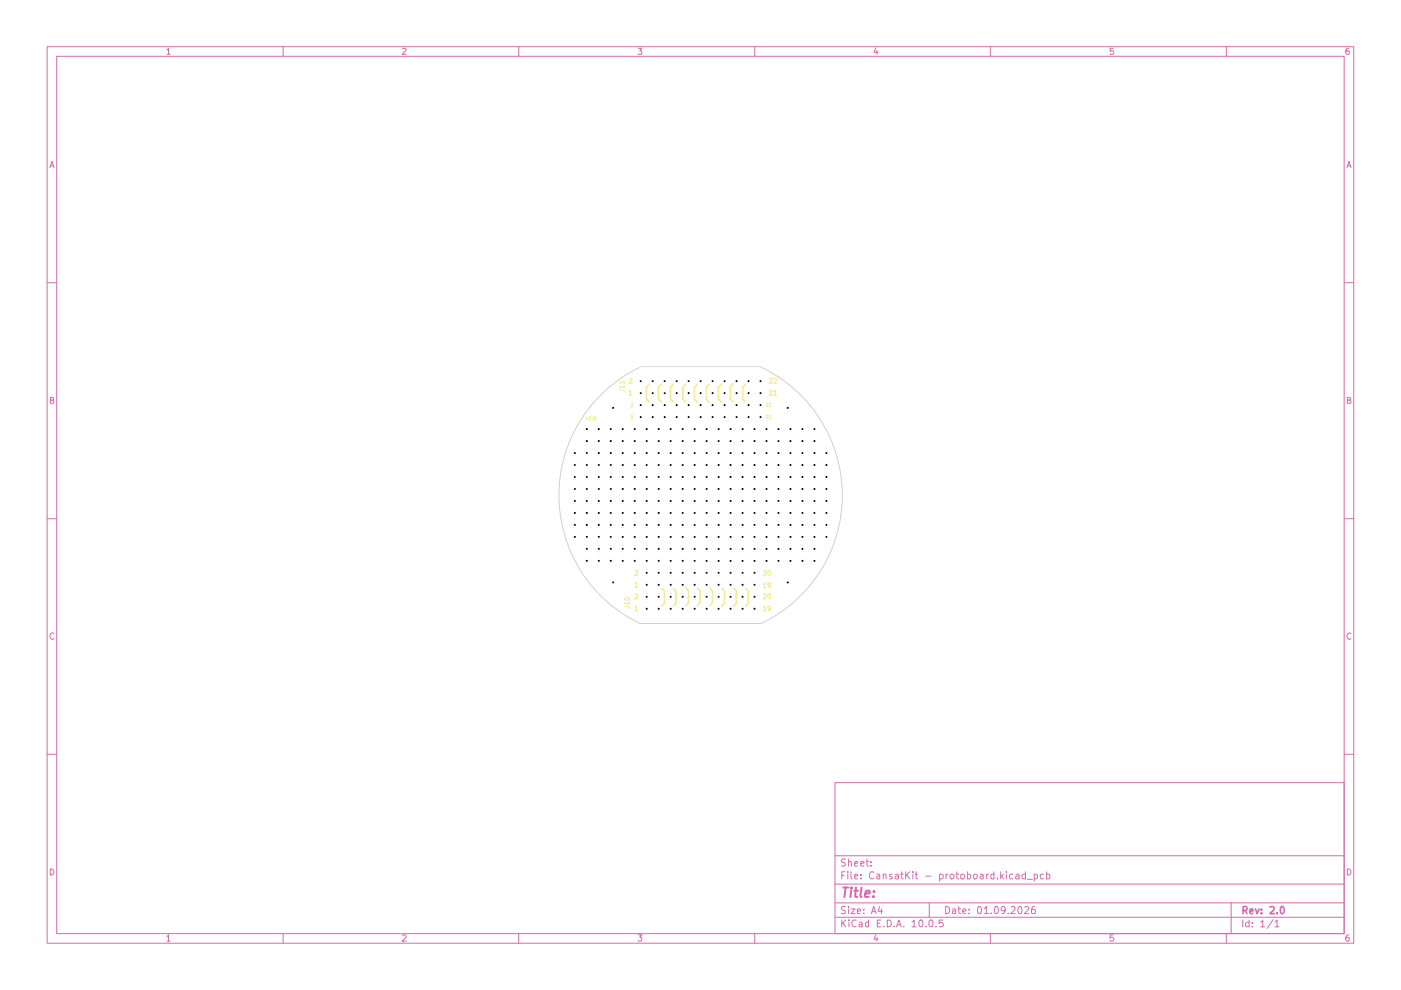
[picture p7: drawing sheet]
<svg xmlns="http://www.w3.org/2000/svg" width="297mm" height="210mm" viewBox="0 0 297 210" stroke-linecap="round" stroke-linejoin="round" font-family="sans-serif">
<g fill="none" stroke="#d56bad" stroke-width=".21">
<path d="M10 9.9h277v190.1h-277zM12 11.9h273v186.1h-273zM35.4 10.6l.3-.4v1.3M35.4 11.5h.7M60 9.9v2M85.3 10.3l.6-.1 .2 .4-.8 .9h.8M110 9.9v2M135.3 10.2h.8l-.5 .6h.5v.6h-.8M160 9.9v2M185.7 10.2l-.4 .9h.9M185.9 10.7v.8M210 9.9v2"/>
<path d="M236.1 10.2h-.7v.6h.6l.1 .2-.1 .5-.6-.1M260 9.9v2M286 10.2l-.5 .1-.2 .5 .1 .6 .6 .1v-.7h-.5l-.2 .2M10.6 35.6l.4-1.4 .4 1.4M10.7 35.1h.6M285.6 35.6l.4-1.4 .4 1.4M285.7 35.1h.6M10 59.9h2M285 59.9h2M10.7 84.8h.6v-.5l-.6-.1v1.3h.6l.1-.4-.3-.3M285.7 84.8h.6v-.5l-.6-.1v1.3h.6l.1-.4-.3-.3M10 110h2"/>
<path d="M285 110h2M11.4 134.4a.57 .57 0 0 0-.8 0 .57 .57 0 0 0 .1 .8l.3 .4 .4-.2M286.4 134.4a.57 .57 0 0 0-.8 0 .57 .57 0 0 0 .1 .8l.3 .4 .4-.2M10 159.9h2M285 159.9h2M177 165.9h108v32.1h-108zM10.7 184.2a.71 .71 0 0 1 .7 .5 .71 .71 0 0 1-.2 .8h-.5zM35.4 198.6l.3-.4v1.4M35.4 199.6h.7M60 198v2M85.3 198.4l.2-.2h.4l.2 .4-.8 1h.8M110 198v2"/>
<path d="M135.3 198.2h.8l-.5 .5 .5 .2v.5l-.3 .2h-.3l-.2-.2M160 198v2M177 194.5h108M177 191.4h108M177 187.5h108M177 181.4h108M178.5 195.1v1.4M178.5 185.6h.5M178.6 195.7l.7 .8M179.2 184.8h-.7v1.6M179.2 192.3l-.6-.1-.2 .3 .2 .5 .6 .1v.5h-.8M179.2 182.2l-.6-.1-.2 .4 .2 .4h.4l.2 .1v.4l-.2 .2h-.6"/>
<path d="M179.3 195.1l-.8 .8M179.7 184.8v.2M179.7 185.3v1.1M179.9 192.2v.2M179.9 182.8l.2-.2 .3 .1 .1 .9M179.9 182.1v1.5M179.9 192.7v1M180 195.1v.1M180 195.5v1M180.4 192.7h.9l-.9 1h.9M180.4 184.8v1.3l.3 .3M181.2 185.8l.7-.1-.2-.4-.4 .1-.1 .7 .2 .3 .4-.1"/>
<path d="M181.2 183.1l.7-.1-.2-.4-.4 .1-.1 .7 .2 .2h.4M181.5 195.2l-.6-.1a.74 .74 0 0 0-.3 .9 .74 .74 0 0 0 .9 .4M181.8 193.2l.7-.1-.2-.4-.5 .1v.8h.6M182.2 195.6h.5l.1 .9M182.5 183.1l.7-.1-.1-.3-.4-.1-.2 .3v.7h.6M182.5 186.2v.2M182.5 185.4v.2M182.8 195.9l-.6 .1-.1 .2 .2 .3 .5-.1M183.1 193.6v.1M183.1 192.8v.2M183.6 182.6h.5M183.8 182.1v1.3l.3 .2"/>
<path d="M184.1 195.6l-.4-.1-.2 .3 .1 .6h.5M184.1 195.1v1.4M184.7 183.5v.1M184.7 182.7v.2M184.7 193.7l.6-1.5 .5 1.5M184.9 193.3h.7M185.3 185l-.1-.1a.5 .5 0 0 0-.8 .3 .67 .67 0 0 0 0 .8 .67 .67 0 0 0 .9 .2M185.7 198.2l-.4 .9h.9M185.9 185.4h.5l.1 1M185.9 198.7v.9M186 195.7h.5M186.5 192.2l-.3 1h.9"/>
<path d="M186.5 185.7l-.5 .1-.2 .2 .2 .4 .5-.1M186.8 195.1h-.8v1.4h.8M186.9 192.7v1M187.3 185.5l.2-.2 .3 .1 .1 1M187.3 185.3v1.1M187.4 196.4v.1M188.1 195.1h.5a.78 .78 0 0 1 .4 .9 .78 .78 0 0 1-.9 .5zM189.1 185.4l-.4-.1-.1 .3 .1 .2 .4 .1v.4h-.5M189.6 196.4v.1M189.8 185.4h.6l.1 1M190.1 196.5l.5-1.4 .5 1.4M190.2 196.1h.7"/>
<path d="M190.5 185.7l-.5 .1-.3 .2 .3 .4 .5-.1M190.9 185.3h.6M191.2 184.8v1.3l.3 .3M191.6 196.4v.1M192 184.8v1.6M192.3 185.5l.6 .9M192.9 184.8l-.9 .9M193.4 195.5l.4-.4v1.4M193.4 196.5h.8M193.5 184.8v.2M193.5 185.3v1.1M194.1 185.3h.5"/>
<path d="M194.2 184.8v1.3l.4 .3M195 195.2l.5-.1 .2 .5a.81 .81 0 0 1-.4 .9l-.3-.1-.2-.4zM196.3 185.8h1.1M196.3 196.4v.1M197 191.4v3.1M197.1 195.2l.5-.1 .2 .2-.1 1.1-.3 .1-.4-.2-.1-.7zM198.5 196.4v.1M199.2 185.4a.52 .52 0 0 1 .8 .2l-.2 .7h-.6M199.2 185.3v1.6M199.9 195.1h-.8v.6l.2-.1h.3l.4 .3-.1 .5h-.8M200.5 192.2a.77 .77 0 0 1 .8 .8 .77 .77 0 0 1-.8 .7zM200.6 185.3v1.1"/>
<path d="M201 185.3l-.4 .3M201.4 185.6a.47 .47 0 0 1 .4-.3 .47 .47 0 0 1 .5 .3v.4l-.4 .4-.4-.2zM201.9 192.8h.6l.1 .9M202.6 193.1l-.7 .1v.4h.7M202.7 185.3h.6M202.9 184.8v1.3l.4 .3M203.1 192.7h.6M203.3 192.2v1.3l.4 .2M203.7 185.5l.5-.2 .3 .3v.4l-.3 .4-.5-.2zM204.1 193.2l.7-.1-.2-.4-.4 .1-.1 .7 .2 .2 .4-.1M205.1 185.4l.5-.1 .2 .3v.4l-.2 .4-.5-.1M205.1 184.8v1.6"/>
<path d="M205.5 193.6v.1M205.5 192.8v.2M206.5 185.4l.4-.1 .3 .3v.4l-.3 .4-.4-.1zM207.3 192.4l.3-.2a.88 .88 0 0 1 .2 1.5l-.5-.1zM207.9 185.4h.5v1M208.4 185.7l-.5 .1-.1 .2 .1 .4 .5-.1M208.7 192.7l.4-.5v1.5M208.7 193.7h.8M209.2 185.3v1.1M209.6 185.3l-.4 .3M210 198v2M210.1 193.6v.1"/>
<path d="M210.7 185.4l-.4-.1-.2 .3v.7h.6M210.7 184.8v1.6M211.2 192.2a.86 .86 0 0 1 .5 .7 .86 .86 0 0 1-.4 .8 .81 .81 0 0 1-.6-.7 .81 .81 0 0 1 .5-.8zM211.5 186.2v.2M212.2 184.8v1.6M212.3 185.8l.5 .6M212.8 185.3l-.6 .6M213.1 192.9l-.2 .2-.6-.1a.6 .6 0 0 1 .2-.8h.4l.1 .2a1.05 1.05 0 0 1-.3 1.3h-.3M213.4 184.8v.2M213.4 185.3v1.1M213.8 193.6v.1M214.4 192.4l.6-.2 .1 .1 .1 .4-.9 1h.9"/>
<path d="M214.7 185.4l-.4-.1-.3 .3v.4l.3 .4 .4-.1M215.4 185.4h.6l.1 1M216.1 185.7l-.5 .1-.3 .2 .3 .4 .5-.1M216.2 192.2a.86 .86 0 0 1 .5 .7 .86 .86 0 0 1-.4 .8 .81 .81 0 0 1-.6-.7 .81 .81 0 0 1 .5-.8zM217.3 192.4l.1-.2h.4a.45 .45 0 0 1 .2 .7l-.8 .8h.9M217.4 185.4a.52 .52 0 0 0-.7 .2l.1 .7h.6M217.4 184.8v1.6M217.8 186.4h1.1M219.3 185.4l.4-.1 .3 .3v.4l-.3 .4-.4-.1M219.3 185.3v1.6M219.4 192.2l-.5 .1a1.12 1.12 0 0 0 0 1.4l.6-.1a.6 .6 0 0 0-.2-.8l-.5 .1-.1 .2M221.2 185.4l-.4-.1-.2 .3v.7h.6"/>
<path d="M221.9 185.4l.4-.1 .3 .3-.1 .7h-.6M221.9 184.8v1.6M236.1 198.2h-.7v.7l.1-.2h.4l.2 .3v.3l-.2 .3h-.4l-.1-.2M260 198v2M261 191.4v6.6M263.5 195.1v1.4M264.8 195.6l-.4-.1-.3 .3 .1 .6h.6M264.8 195.1v1.4M265.5 196.4v.1M265.5 195.6v.1M267.3 195.5l.4-.4v1.4M267.3 196.5h.8"/>
<path d="M269.9 195l-1.3 1.8M270.3 195.5l.5-.4v1.4M270.3 196.5h.9M285.7 184.2a.71 .71 0 0 1 .7 .5 .71 .71 0 0 1-.2 .8h-.5zM286 198.2l-.5 .2a.92 .92 0 0 0 .1 1.2l.4-.1 .1-.5-.3-.3h-.2l-.3 .3"/>
</g>
<path d="M263.6 193h.6a.47 .47 0 0 0 .2-.4 .47 .47 0 0 0-.2-.4h-.6v1.5M263.9 193l.5 .7M265 193.2l.7-.1-.2-.4-.4 .1-.1 .7 .2 .2 .4-.1M266.2 192.7l.3 1 .5-1M267.5 193.5v.2M267.5 192.8v.2M269.2 192.4l.6-.2 .4 .3-.1 .4-.9 .8h1M270.8 193.5v.2M271.5 192.4l.3-.2a.82 .82 0 0 1 .5 .8 .82 .82 0 0 1-.5 .7l-.3-.2-.1-.4z" fill="none" stroke="#d56bad" stroke-width=".34"/>
<path d="M178.8 188.2h1.1M179.3 188.2l-.3 2M180.5 188.8l-.2 1.4M180.6 188.2v.2M181.1 188.8h.8M181.5 188.2l-.2 1.7 .4 .3M182.7 188.2l-.3 1.7 .3 .3M183.4 189.5l1-.1v-.5h-.8l-.3 1 .3 .3 .6-.1M185.2 190l.1 .1h-.3l.2-.1-.1 .2M185.3 188.9v.3" fill="none" stroke="#d56bad" stroke-width=".42"/>
<g fill="none" stroke="#f3ed95" stroke-width=".34">
<path d="M137.7 81.4l-.6 .6v2.7l.6 .6M140.3 81.4l-.7 .6v2.7l.7 .6M142.7 81.4l-.5 .7v2.6l.5 .6M145.4 81.4l-.6 .7v2.6l.6 .6M147.8 81.4l-.6 .7v2.6l.6 .6M150.4 81.4l-.6 .7v2.6l.6 .6M153 81.4l-.7 .7v2.6l.7 .6M155.4 81.4l-.5 .6v2.6l.5 .6M158.1 81.4l-.6 .7v2.6l.6 .6M140.3 124.7l.6 .6v2.6l-.6 .6M142.7 124.7l.6 .6v2.6l-.6 .6M145.4 124.6l.6 .6v2.6l-.6 .6"/>
<path d="M147.8 124.6l.6 .6v2.6l-.6 .6M150.5 124.6l.5 .6v2.6l-.5 .6M153 124.7l.6 .6v2.6l-.6 .6M155.5 124.7l.6 .6v2.6l-.6 .6M158.1 124.7l.6 .6v2.6l-.6 .6"/>
</g>
<g fill="none" stroke="#f3ed95" stroke-width=".21">
<path d="M124.3 88.6l.2 .5 .1-.5M124.9 88.4l.2-.1 .2 .2-.4 .6h.4M125.6 89v.1M125.9 88.5l.3-.2a.43 .43 0 0 1 .1 .4 .43 .43 0 0 1-.2 .4l-.2-.2zM131.3 82.7h.8l.2 .2v.2M132.3 82h-1l.4 .3M132.3 81h-1l.4 .4M132.3 80.8v.6M132.3 81.7v.6M133.8 88.3l.2-.2v.7M133.8 85.6h.4v.3l-.4 .4h.4M133.8 88.8h.4"/>
<path d="M162.4 85.6h.4l-.4 .6h.4M162.4 88.1h.4v.2l-.4 .4h.4M163.1 85.6h.4l-.4 .6h.4M163.1 88.2l.1-.2v.7M163.1 88.7h.4M132.4 128.6h.8l.2 .2v.2M132.6 126.7h.5l.3 .1a.52 .52 0 0 1-.4 .5 .52 .52 0 0 1-.6-.4zM133.4 127.9h-1l.4 .3M133.4 127.6v.6"/>
</g>
<g fill="none" stroke="#f3ed95" stroke-width=".25">
<path d="M133.4 83l.2-.2v1M133.4 80.3l.3-.1 .3 .3-.7 .7h.7M133.4 83.8h.6M163.1 80.3l.4-.1 .2 .2-.6 .8h.6M163.1 82.8h.4l.2 .1-.6 .9h.6M164 80.3h.6v.3l-.6 .6h.6M164 83l.4-.2v1M164 83.8h.6M134.7 123.7l.2-.2v1M134.7 128.7l.2-.2v1M134.7 121l.3-.1 .3 .3-.7 .8h.7M134.7 126l.3-.1 .3 .3-.7 .8h.7"/>
<path d="M134.7 124.5h.6M134.7 129.5h.6M161.8 128.7l.4-.2v1M161.8 123.9l.4-.3v1M161.8 126l.5-.1 .1 .2-.6 .9h.6M161.8 121.1l.5-.1 .1 .2-.6 .8h.6M161.8 129.5h.6M161.8 124.6h.6M163 125.9l.4 .2v.7l-.3 .2a.58 .58 0 0 1-.1-1.1zM163 121l.4 .2v.7l-.4 .1a.6 .6 0 0 1 0-1zM163.4 128.9l-.1 .2h-.4l-.1-.4 .2-.2 .4 .1v.6l-.5 .3M163.4 124l-.4 .2-.2-.2v-.3l.2-.1 .4 .1v.6l-.5 .3"/>
</g>
<path d="M135.8 77.8h25.4M135.9 77.8a30 30 0 0 0-17.4 27.2 30 30 0 0 0 17.4 27.3M161.2 77.8a30 30 0 0 1 17.4 27.2 30 30 0 0 1-17.4 27.3M135.8 132.2h25.4" fill="none" stroke="#d0d2cd" stroke-width=".21"/>
<g fill="#000">
<path d="M121.8 95.9l.3 .2-.1 .1-.3-.1zM121.8 98.4l.3 .2-.1 .2-.3-.2zM124.3 98.4l.3 .2-.1 .2-.3-.2zM124.3 90.8l.3 .2-.1 .2-.3-.2zM124.3 93.3l.3 .2-.1 .2-.3-.2zM124.3 95.9l.3 .2-.1 .1-.3-.1zM126.9 93.3l.3 .2-.1 .2-.4-.2zM126.9 95.9l.3 .2-.1 .1-.4-.1zM126.9 90.8l.3 .2-.1 .2-.4-.2zM126.9 98.4l.3 .2-.1 .2-.4-.2zM129.4 90.8l.3 .2-.1 .2-.3-.2zM129.4 93.3l.3 .2-.1 .2-.3-.2z"/>
<path d="M129.4 95.9l.3 .2-.1 .1-.3-.1zM129.4 98.4l.3 .2-.1 .2-.3-.2zM129.9 86.3l.3 .2-.1 .2-.3-.2zM131.9 98.4l.3 .2-.1 .2-.3-.2zM131.9 90.8l.3 .2-.1 .2-.3-.2zM131.9 93.3l.3 .2-.1 .2-.3-.2zM131.9 95.9l.3 .2-.1 .1-.3-.1zM134.5 90.8l.3 .2-.1 .2-.3-.2zM134.5 93.3l.3 .2-.1 .2-.3-.2zM134.5 95.9l.3 .2-.1 .1-.3-.1zM134.5 98.4l.3 .2-.1 .2-.3-.2zM135.7 83.2l.4 .2-.2 .1-.3-.1z"/>
<path d="M135.7 80.6l.4 .2-.2 .2-.3-.2zM135.7 88.2l.4 .2-.2 .2-.3-.2zM135.7 85.7l.4 .2-.2 .2-.3-.2zM137 98.4l.3 .2-.1 .2-.3-.2zM137 95.9l.3 .2-.1 .1-.3-.1zM137 90.8l.3 .2-.1 .2-.3-.2zM137 93.3l.3 .2-.1 .2-.3-.2zM138.3 83.2l.3 .2-.1 .1-.3-.1zM138.3 80.6l.3 .2-.1 .2-.3-.2zM138.3 88.2l.3 .2-.1 .2-.3-.2zM138.3 85.7l.3 .2-.1 .2-.3-.2zM139.6 93.3l.3 .2-.1 .2-.4-.2z"/>
<path d="M139.6 95.9l.3 .2-.1 .1-.4-.1zM139.6 98.4l.3 .2-.1 .2-.4-.2zM139.6 90.8l.3 .2-.1 .2-.4-.2zM140.8 80.6l.3 .2-.1 .2-.3-.2zM140.8 83.2l.3 .2-.1 .1-.3-.1zM140.8 88.2l.3 .2-.1 .2-.3-.2zM140.8 85.7l.3 .2-.1 .2-.3-.2zM142.1 90.8l.3 .2-.1 .2-.3-.2zM142.1 93.3l.3 .2-.1 .2-.3-.2zM142.1 95.9l.3 .2-.1 .1-.3-.1zM142.1 98.4l.3 .2-.1 .2-.3-.2zM143.4 83.2l.3 .2-.1 .1-.3-.1z"/>
<path d="M143.4 80.6l.3 .2-.1 .2-.3-.2zM143.4 88.2l.3 .2-.1 .2-.3-.2zM143.4 85.7l.3 .2-.1 .2-.3-.2zM144.6 98.4l.3 .2-.1 .2-.3-.2zM144.6 90.8l.3 .2-.1 .2-.3-.2zM144.6 93.3l.3 .2-.1 .2-.3-.2zM144.6 95.9l.3 .2-.1 .1-.3-.1zM145.9 83.2l.3 .2-.1 .1-.3-.1zM145.9 80.6l.3 .2-.1 .2-.3-.2zM145.9 88.2l.3 .2-.1 .2-.3-.2zM145.9 85.7l.3 .2-.1 .2-.3-.2zM147.2 90.8l.3 .2-.1 .2-.3-.2z"/>
<path d="M147.2 93.3l.3 .2-.1 .2-.3-.2zM147.2 95.9l.3 .2-.1 .1-.3-.1zM147.2 98.4l.3 .2-.1 .2-.3-.2zM148.4 83.2l.4 .2-.2 .1-.3-.1zM148.4 80.6l.4 .2-.2 .2-.3-.2zM148.4 88.2l.4 .2-.2 .2-.3-.2zM148.4 85.7l.4 .2-.2 .2-.3-.2zM149.7 95.9l.3 .2-.1 .1-.3-.1zM149.7 98.4l.3 .2-.1 .2-.3-.2zM149.7 90.8l.3 .2-.1 .2-.3-.2zM149.7 93.3l.3 .2-.1 .2-.3-.2zM151 83.2l.3 .2-.1 .1-.3-.1z"/>
<path d="M151 80.6l.3 .2-.1 .2-.3-.2zM151 88.2l.3 .2-.1 .2-.3-.2zM151 85.7l.3 .2-.1 .2-.3-.2zM152.3 98.4l.3 .2-.1 .2-.4-.2zM152.3 90.8l.3 .2-.1 .2-.4-.2zM152.3 93.3l.3 .2-.1 .2-.4-.2zM152.3 95.9l.3 .2-.1 .1-.4-.1zM153.5 80.6l.3 .2-.1 .2-.3-.2zM153.5 83.2l.3 .2-.1 .1-.3-.1zM153.5 88.2l.3 .2-.1 .2-.3-.2zM153.5 85.7l.3 .2-.1 .2-.3-.2zM154.8 90.8l.3 .2-.1 .2-.3-.2z"/>
<path d="M154.8 95.9l.3 .2-.1 .1-.3-.1zM154.8 98.4l.3 .2-.1 .2-.3-.2zM154.8 93.3l.3 .2-.1 .2-.3-.2zM156.1 83.2l.3 .2-.1 .1-.3-.1zM156.1 80.6l.3 .2-.1 .2-.3-.2zM156.1 88.2l.3 .2-.1 .2-.3-.2zM156.1 85.7l.3 .2-.1 .2-.3-.2zM157.3 90.8l.3 .2-.1 .2-.3-.2zM157.3 93.3l.3 .2-.1 .2-.3-.2zM157.3 95.9l.3 .2-.1 .1-.3-.1zM157.3 98.4l.3 .2-.1 .2-.3-.2zM158.6 83.2l.3 .2-.1 .1-.3-.1z"/>
<path d="M158.6 80.6l.3 .2-.1 .2-.3-.2zM158.6 88.2l.3 .2-.1 .2-.3-.2zM158.6 85.7l.3 .2-.1 .2-.3-.2zM159.9 90.8l.3 .2-.1 .2-.3-.2zM159.9 98.4l.3 .2-.1 .2-.3-.2zM159.9 93.3l.3 .2-.1 .2-.3-.2zM159.9 95.9l.3 .2-.1 .1-.3-.1zM161.1 83.2l.4 .2-.2 .1-.3-.1zM161.1 80.6l.4 .2-.2 .2-.3-.2zM161.1 88.2l.4 .2-.2 .2-.3-.2zM161.1 85.7l.4 .2-.2 .2-.3-.2zM162.4 90.8l.3 .2-.1 .2-.3-.2z"/>
<path d="M162.4 95.9l.3 .2-.1 .1-.3-.1zM162.4 98.4l.3 .2-.1 .2-.3-.2zM162.4 93.3l.3 .2-.1 .2-.3-.2zM165 95.9l.3 .2-.1 .1-.4-.1zM165 93.3l.3 .2-.1 .2-.4-.2zM165 90.8l.3 .2-.1 .2-.4-.2zM165 98.4l.3 .2-.1 .2-.4-.2zM166.9 86.3l.3 .2-.1 .2-.3-.2zM167.5 93.3l.3 .2-.1 .2-.3-.2zM167.5 95.9l.3 .2-.1 .1-.3-.1zM167.5 98.4l.3 .2-.1 .2-.3-.2zM167.5 90.8l.3 .2-.1 .2-.3-.2z"/>
<path d="M170 90.8l.3 .2-.1 .2-.3-.2zM170 93.3l.3 .2-.1 .2-.3-.2zM170 95.9l.3 .2-.1 .1-.3-.1zM170 98.4l.3 .2-.1 .2-.3-.2zM172.6 90.8l.3 .2-.1 .2-.3-.2zM172.6 93.3l.3 .2-.1 .2-.3-.2zM172.6 95.9l.3 .2-.1 .1-.3-.1zM172.6 98.4l.3 .2-.1 .2-.3-.2zM175.1 95.9l.3 .2-.1 .1-.3-.1zM175.1 98.4l.3 .2-.1 .2-.3-.2zM121.8 100.9l.3 .2-.1 .2-.3-.2zM121.8 113.6l.3 .2-.1 .2-.3-.2z"/>
<path d="M121.8 103.5l.3 .2-.1 .2-.3-.2zM121.8 106l.3 .2-.1 .2-.3-.2zM121.8 108.6l.3 .2-.1 .1-.3-.1zM121.8 111.1l.3 .2-.1 .2-.3-.2zM124.3 100.9l.3 .2-.1 .2-.3-.2zM124.3 113.6l.3 .2-.1 .2-.3-.2zM124.3 116.2l.3 .2-.1 .2-.3-.2zM124.3 103.5l.3 .2-.1 .2-.3-.2zM124.3 106l.3 .2-.1 .2-.3-.2zM124.3 108.6l.3 .2-.1 .1-.3-.1zM124.3 111.1l.3 .2-.1 .2-.3-.2zM124.3 118.7l.3 .2-.1 .2-.3-.2z"/>
<path d="M126.9 100.9l.3 .2-.1 .2-.4-.2zM126.9 113.6l.3 .2-.1 .2-.4-.2zM126.9 103.5l.3 .2-.1 .2-.4-.2zM126.9 108.6l.3 .2-.1 .1-.4-.1zM126.9 111.1l.3 .2-.1 .2-.4-.2zM126.9 116.2l.3 .2-.1 .2-.4-.2zM126.9 118.7l.3 .2-.1 .2-.4-.2zM126.9 106l.3 .2-.1 .2-.4-.2zM129.4 100.9l.3 .2-.1 .2-.3-.2zM129.4 103.5l.3 .2-.1 .2-.3-.2zM129.4 111.1l.3 .2-.1 .2-.3-.2zM129.4 113.6l.3 .2-.1 .2-.3-.2z"/>
<path d="M129.4 116.2l.3 .2-.1 .2-.3-.2zM129.4 118.7l.3 .2-.1 .2-.3-.2zM129.4 106l.3 .2-.1 .2-.3-.2zM129.4 108.6l.3 .2-.1 .1-.3-.1zM131.9 100.9l.3 .2-.1 .2-.3-.2zM131.9 103.5l.3 .2-.1 .2-.3-.2zM131.9 106l.3 .2-.1 .2-.3-.2zM131.9 116.2l.3 .2-.1 .2-.3-.2zM131.9 118.7l.3 .2-.1 .2-.3-.2zM131.9 108.6l.3 .2-.1 .1-.3-.1zM131.9 113.6l.3 .2-.1 .2-.3-.2zM131.9 111.1l.3 .2-.1 .2-.3-.2z"/>
<path d="M134.5 106l.3 .2-.1 .2-.3-.2zM134.5 100.9l.3 .2-.1 .2-.3-.2zM134.5 103.5l.3 .2-.1 .2-.3-.2zM134.5 118.7l.3 .2-.1 .2-.3-.2zM134.5 113.6l.3 .2-.1 .2-.3-.2zM134.5 116.2l.3 .2-.1 .2-.3-.2zM134.5 108.6l.3 .2-.1 .1-.3-.1zM134.5 111.1l.3 .2-.1 .2-.3-.2zM137 106l.3 .2-.1 .2-.3-.2zM137 100.9l.3 .2-.1 .2-.3-.2zM137 103.5l.3 .2-.1 .2-.3-.2zM137 113.6l.3 .2-.1 .2-.3-.2z"/>
<path d="M137 116.2l.3 .2-.1 .2-.3-.2zM137 118.7l.3 .2-.1 .2-.3-.2zM137 108.6l.3 .2-.1 .1-.3-.1zM137 111.1l.3 .2-.1 .2-.3-.2zM139.6 100.9l.3 .2-.1 .2-.4-.2zM139.6 103.5l.3 .2-.1 .2-.4-.2zM139.6 106l.3 .2-.1 .2-.4-.2zM139.6 116.2l.3 .2-.1 .2-.4-.2zM139.6 118.7l.3 .2-.1 .2-.4-.2zM139.6 113.6l.3 .2-.1 .2-.4-.2zM139.6 108.6l.3 .2-.1 .1-.4-.1zM139.6 111.1l.3 .2-.1 .2-.4-.2z"/>
<path d="M142.1 103.5l.3 .2-.1 .2-.3-.2zM142.1 106l.3 .2-.1 .2-.3-.2zM142.1 108.6l.3 .2-.1 .1-.3-.1zM142.1 113.6l.3 .2-.1 .2-.3-.2zM142.1 116.2l.3 .2-.1 .2-.3-.2zM142.1 118.7l.3 .2-.1 .2-.3-.2zM142.1 111.1l.3 .2-.1 .2-.3-.2zM142.1 100.9l.3 .2-.1 .2-.3-.2zM144.6 106l.3 .2-.1 .2-.3-.2zM144.6 108.6l.3 .2-.1 .1-.3-.1zM144.6 113.6l.3 .2-.1 .2-.3-.2zM144.6 116.2l.3 .2-.1 .2-.3-.2z"/>
<path d="M144.6 118.7l.3 .2-.1 .2-.3-.2zM144.6 111.1l.3 .2-.1 .2-.3-.2zM144.6 103.5l.3 .2-.1 .2-.3-.2zM144.6 100.9l.3 .2-.1 .2-.3-.2zM147.2 116.2l.3 .2-.1 .2-.3-.2zM147.2 118.7l.3 .2-.1 .2-.3-.2zM147.2 108.6l.3 .2-.1 .1-.3-.1zM147.2 111.1l.3 .2-.1 .2-.3-.2zM147.2 113.6l.3 .2-.1 .2-.3-.2zM147.2 103.5l.3 .2-.1 .2-.3-.2zM147.2 106l.3 .2-.1 .2-.3-.2zM147.2 100.9l.3 .2-.1 .2-.3-.2z"/>
<path d="M149.7 108.6l.3 .2-.1 .1-.3-.1zM149.7 111.1l.3 .2-.1 .2-.3-.2zM149.7 113.6l.3 .2-.1 .2-.3-.2zM149.7 116.2l.3 .2-.1 .2-.3-.2zM149.7 118.7l.3 .2-.1 .2-.3-.2zM149.7 103.5l.3 .2-.1 .2-.3-.2zM149.7 106l.3 .2-.1 .2-.3-.2zM149.7 100.9l.3 .2-.1 .2-.3-.2zM152.3 111.1l.3 .2-.1 .2-.4-.2zM152.3 113.6l.3 .2-.1 .2-.4-.2zM152.3 116.2l.3 .2-.1 .2-.4-.2zM152.3 118.7l.3 .2-.1 .2-.4-.2z"/>
<path d="M152.3 106l.3 .2-.1 .2-.4-.2zM152.3 108.6l.3 .2-.1 .1-.4-.1zM152.3 100.9l.3 .2-.1 .2-.4-.2zM152.3 103.5l.3 .2-.1 .2-.4-.2zM154.8 113.6l.3 .2-.1 .2-.3-.2zM154.8 116.2l.3 .2-.1 .2-.3-.2zM154.8 118.7l.3 .2-.1 .2-.3-.2zM154.8 100.9l.3 .2-.1 .2-.3-.2zM154.8 103.5l.3 .2-.1 .2-.3-.2zM154.8 106l.3 .2-.1 .2-.3-.2zM154.8 108.6l.3 .2-.1 .1-.3-.1zM154.8 111.1l.3 .2-.1 .2-.3-.2z"/>
<path d="M157.3 103.5l.3 .2-.1 .2-.3-.2zM157.3 106l.3 .2-.1 .2-.3-.2zM157.3 108.6l.3 .2-.1 .1-.3-.1zM157.3 111.1l.3 .2-.1 .2-.3-.2zM157.3 113.6l.3 .2-.1 .2-.3-.2zM157.3 116.2l.3 .2-.1 .2-.3-.2zM157.3 118.7l.3 .2-.1 .2-.3-.2zM157.3 100.9l.3 .2-.1 .2-.3-.2zM159.9 106l.3 .2-.1 .2-.3-.2zM159.9 111.1l.3 .2-.1 .2-.3-.2zM159.9 113.6l.3 .2-.1 .2-.3-.2zM159.9 108.6l.3 .2-.1 .1-.3-.1z"/>
<path d="M159.9 116.2l.3 .2-.1 .2-.3-.2zM159.9 118.7l.3 .2-.1 .2-.3-.2zM159.9 100.9l.3 .2-.1 .2-.3-.2zM159.9 103.5l.3 .2-.1 .2-.3-.2zM162.4 111.1l.3 .2-.1 .2-.3-.2zM162.4 113.6l.3 .2-.1 .2-.3-.2zM162.4 106l.3 .2-.1 .2-.3-.2zM162.4 108.6l.3 .2-.1 .1-.3-.1zM162.4 116.2l.3 .2-.1 .2-.3-.2zM162.4 118.7l.3 .2-.1 .2-.3-.2zM162.4 103.5l.3 .2-.1 .2-.3-.2zM162.4 100.9l.3 .2-.1 .2-.3-.2z"/>
<path d="M165 111.1l.3 .2-.1 .2-.4-.2zM165 113.6l.3 .2-.1 .2-.4-.2zM165 106l.3 .2-.1 .2-.4-.2zM165 108.6l.3 .2-.1 .1-.4-.1zM165 116.2l.3 .2-.1 .2-.4-.2zM165 118.7l.3 .2-.1 .2-.4-.2zM165 100.9l.3 .2-.1 .2-.4-.2zM165 103.5l.3 .2-.1 .2-.4-.2zM167.5 113.6l.3 .2-.1 .2-.3-.2zM167.5 106l.3 .2-.1 .2-.3-.2zM167.5 108.6l.3 .2-.1 .1-.3-.1zM167.5 111.1l.3 .2-.1 .2-.3-.2z"/>
<path d="M167.5 116.2l.3 .2-.1 .2-.3-.2zM167.5 118.7l.3 .2-.1 .2-.3-.2zM167.5 100.9l.3 .2-.1 .2-.3-.2zM167.5 103.5l.3 .2-.1 .2-.3-.2zM170 108.6l.3 .2-.1 .1-.3-.1zM170 111.1l.3 .2-.1 .2-.3-.2zM170 113.6l.3 .2-.1 .2-.3-.2zM170 116.2l.3 .2-.1 .2-.3-.2zM170 118.7l.3 .2-.1 .2-.3-.2zM170 100.9l.3 .2-.1 .2-.3-.2zM170 103.5l.3 .2-.1 .2-.3-.2zM170 106l.3 .2-.1 .2-.3-.2z"/>
<path d="M172.6 100.9l.3 .2-.1 .2-.3-.2zM172.6 103.5l.3 .2-.1 .2-.3-.2zM172.6 106l.3 .2-.1 .2-.3-.2zM172.6 108.6l.3 .2-.1 .1-.3-.1zM172.6 111.1l.3 .2-.1 .2-.3-.2zM172.6 113.6l.3 .2-.1 .2-.3-.2zM172.6 116.2l.3 .2-.1 .2-.3-.2zM172.6 118.7l.3 .2-.1 .2-.3-.2zM175.1 100.9l.3 .2-.1 .2-.3-.2zM175.1 103.5l.3 .2-.1 .2-.3-.2zM175.1 106l.3 .2-.1 .2-.3-.2zM175.1 108.6l.3 .2-.1 .1-.3-.1z"/>
<path d="M175.1 111.1l.3 .2-.1 .2-.3-.2zM175.1 113.6l.3 .2-.1 .2-.3-.2zM129.9 123.3l.3 .2-.1 .2-.3-.2zM137 123.8l.3 .2-.1 .2-.3-.2zM137 121.3l.3 .2-.1 .1-.3-.1zM137 128.9l.3 .2-.1 .2-.3-.2zM137 126.3l.3 .2-.1 .2-.3-.2zM139.6 121.3l.3 .2-.1 .1-.4-.1zM139.6 123.8l.3 .2-.1 .2-.4-.2zM139.6 128.9l.3 .2-.1 .2-.4-.2zM139.6 126.3l.3 .2-.1 .2-.4-.2zM142.1 123.8l.3 .2-.1 .2-.3-.2z"/>
<path d="M142.1 121.3l.3 .2-.1 .1-.3-.1zM142.1 128.9l.3 .2-.1 .2-.3-.2zM142.1 126.3l.3 .2-.1 .2-.3-.2zM144.6 123.8l.3 .2-.1 .2-.3-.2zM144.6 121.3l.3 .2-.1 .1-.3-.1zM144.6 128.9l.3 .2-.1 .2-.3-.2zM144.6 126.3l.3 .2-.1 .2-.3-.2zM147.2 128.9l.3 .2-.1 .2-.3-.2zM147.2 126.3l.3 .2-.1 .2-.3-.2zM147.2 123.8l.3 .2-.1 .2-.3-.2zM147.2 121.3l.3 .2-.1 .1-.3-.1zM149.7 123.8l.3 .2-.1 .2-.3-.2z"/>
<path d="M149.7 121.3l.3 .2-.1 .1-.3-.1zM149.7 128.9l.3 .2-.1 .2-.3-.2zM149.7 126.3l.3 .2-.1 .2-.3-.2zM152.3 123.8l.3 .2-.1 .2-.4-.2zM152.3 121.3l.3 .2-.1 .1-.4-.1zM152.3 128.9l.3 .2-.1 .2-.4-.2zM152.3 126.3l.3 .2-.1 .2-.4-.2zM154.8 123.8l.3 .2-.1 .2-.3-.2zM154.8 121.3l.3 .2-.1 .1-.3-.1zM154.8 128.9l.3 .2-.1 .2-.3-.2zM154.8 126.3l.3 .2-.1 .2-.3-.2zM157.3 123.8l.3 .2-.1 .2-.3-.2z"/>
<path d="M157.3 121.3l.3 .2-.1 .1-.3-.1zM157.3 128.9l.3 .2-.1 .2-.3-.2zM157.3 126.3l.3 .2-.1 .2-.3-.2zM159.9 123.8l.3 .2-.1 .2-.3-.2zM159.9 121.3l.3 .2-.1 .1-.3-.1zM159.9 128.9l.3 .2-.1 .2-.3-.2zM159.9 126.3l.3 .2-.1 .2-.3-.2zM166.9 123.3l.3 .2-.1 .2-.3-.2z"/>
</g>
</svg>
